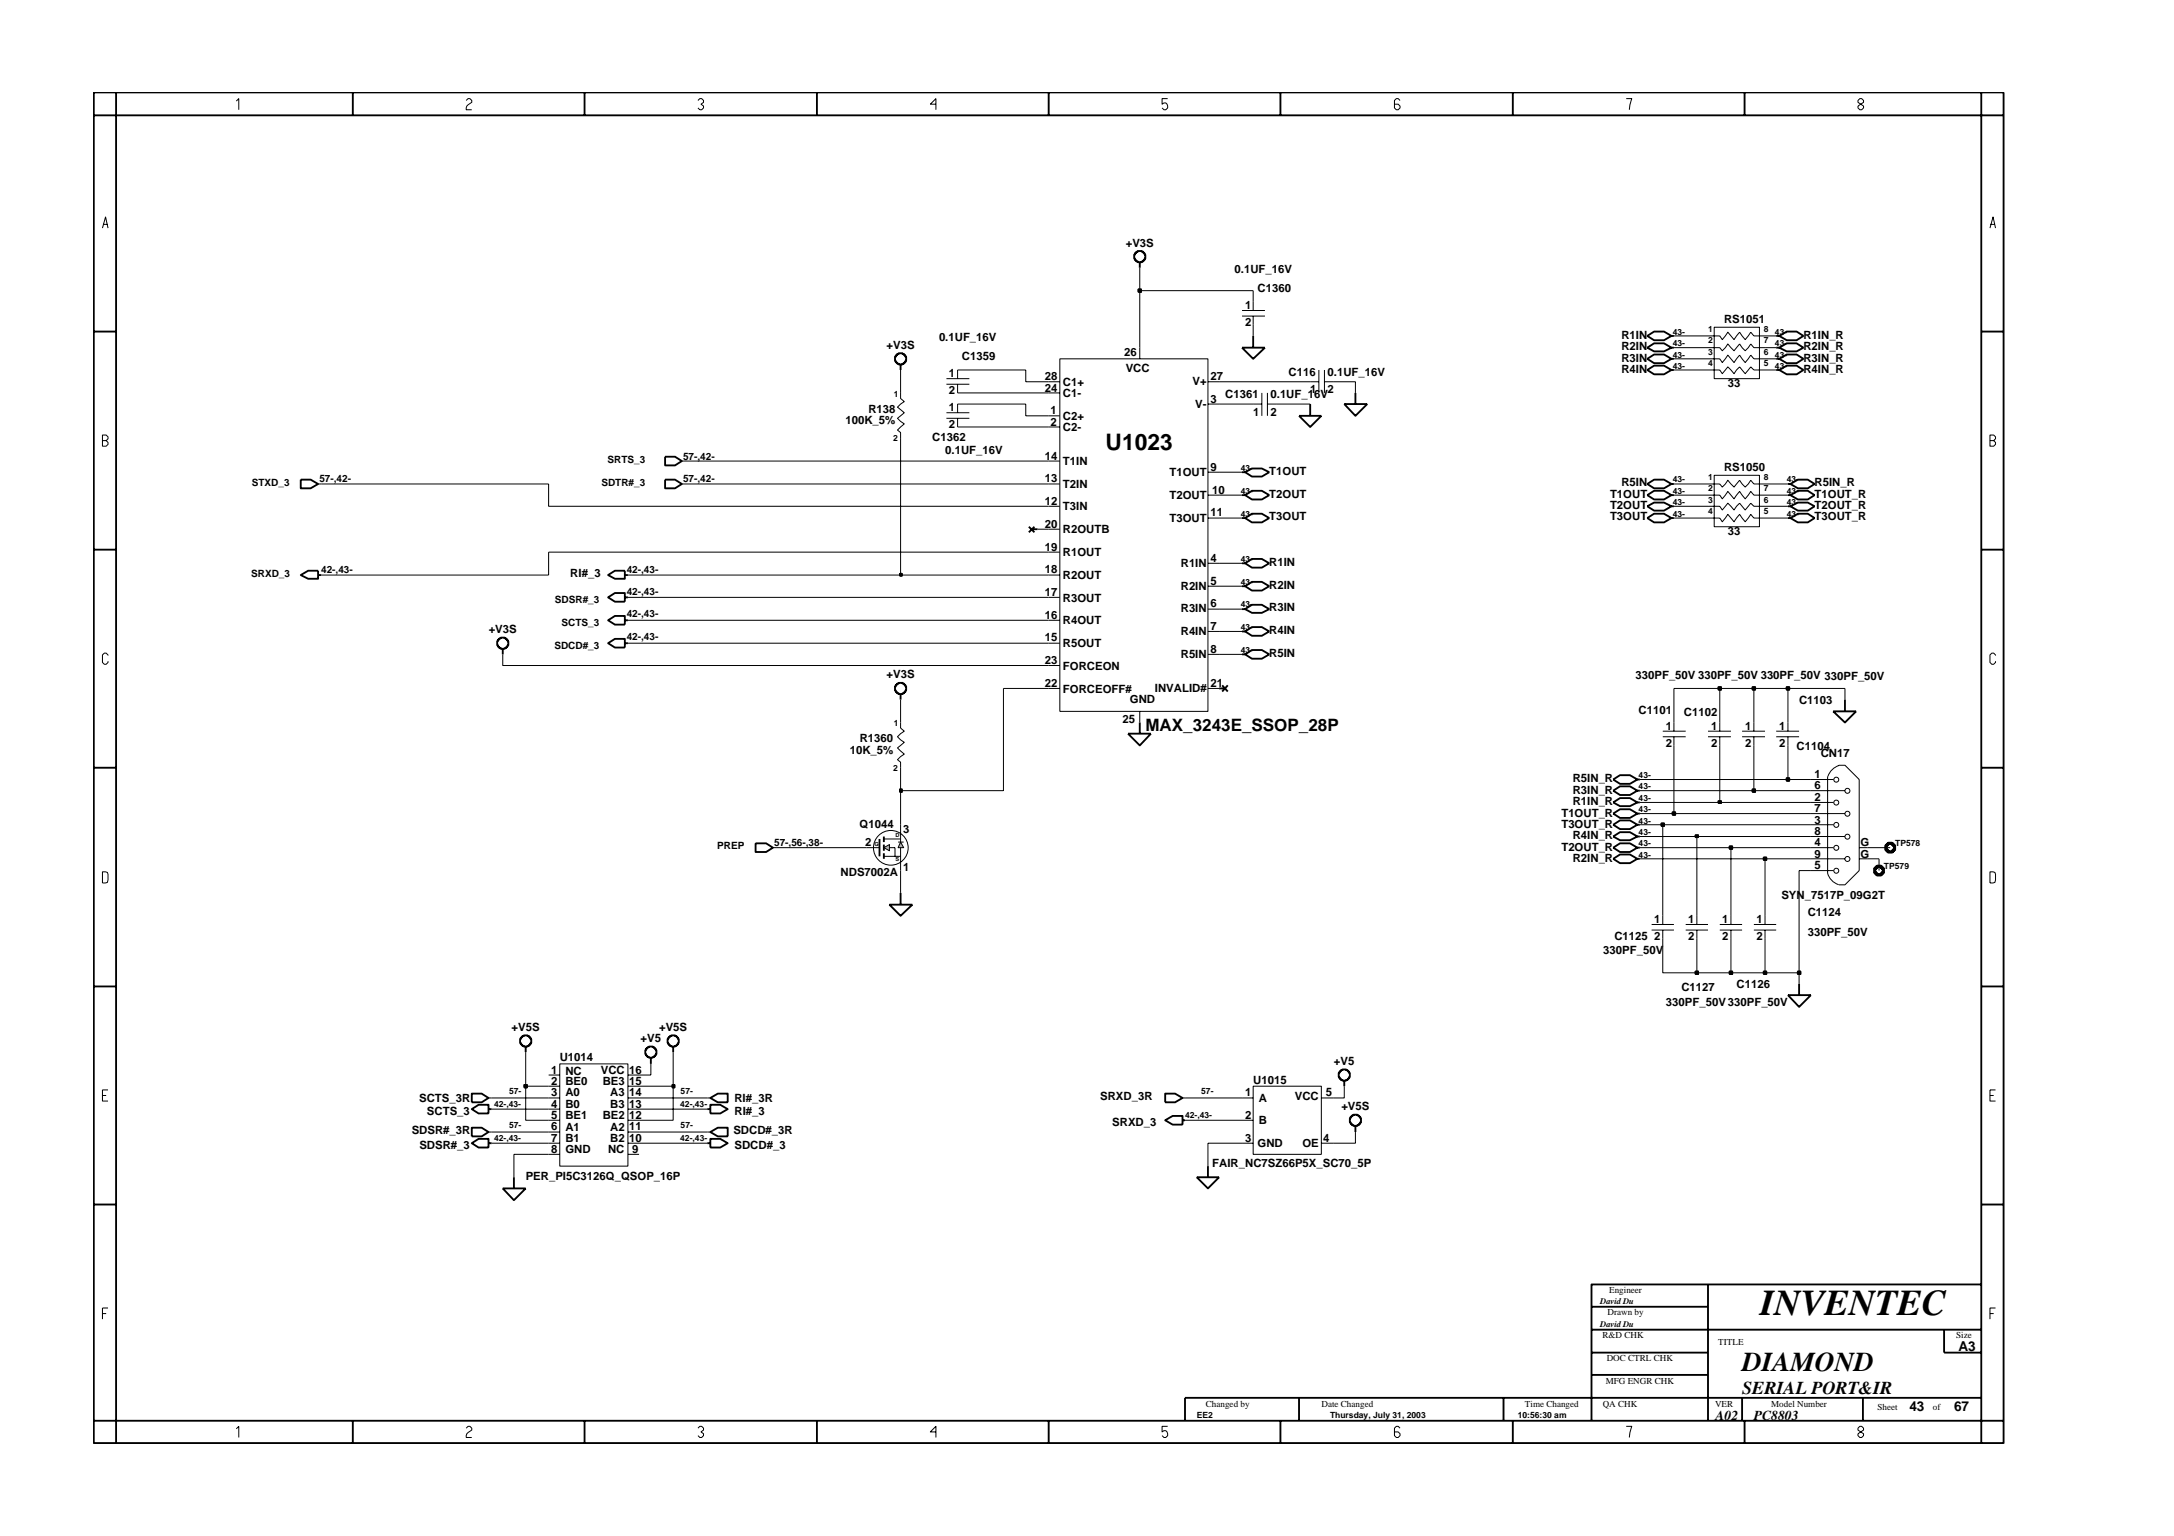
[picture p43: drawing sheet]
<svg xmlns="http://www.w3.org/2000/svg" width="297mm" height="210mm" viewBox="0 0 297 210" stroke-linecap="round" stroke-linejoin="round" font-family="sans-serif">
<defs><g id="words">
<text font-size="5" x="240.5" y="179.7">INVENTEC</text>
<text font-size="3.7" x="238" y="187.3">DIAMOND</text>
<text font-size="3.1" x="151.1" y="61.5">U1023</text>
<text font-size="2.5" x="238" y="190.4">SERIAL PORT&amp;IR</text>
<text font-size="2.3" x="156.5" y="99.8">MAX_3243E_SSOP_28P</text>
<g font-size="1.9">
<text x="267.6" y="184.6">A3</text>
<text x="234.4" y="194.1">A02</text>
<text x="239.6" y="194.1">PC8803</text>
<text x="260.9" y="192.9">43</text>
<text x="267" y="192.9">67</text>
</g>
<g font-size="1.6">
<text x="153.8" y="33.7">+V3S</text>
<text x="168.7" y="37.4">0.1UF_16V</text>
<text x="171.8" y="39.9">C1360</text>
<text x="121.1" y="47.7">+V3S</text>
<text x="128.3" y="46.7">0.1UF_16V</text>
<text x="170.1" y="42.3">1</text>
<text x="170.1" y="44.5">2</text>
<text x="221.5" y="47.8">R2IN</text>
<text x="221.5" y="46.3">R1IN</text>
<text x="235.6" y="44.2">RS1051</text>
<text x="246.4" y="46.3">R1IN_R</text>
<text x="246.4" y="47.8">R2IN_R</text>
<text x="129.7" y="51.6">1</text>
<text x="129.7" y="53.9">2</text>
<text x="131.4" y="49.2">C1359</text>
<text x="142.8" y="51.9">28</text>
<text x="142.8" y="53.5">24</text>
<text x="145.2" y="52.7">C1+</text>
<text x="153.6" y="48.6">26</text>
<text x="153.8" y="50.8">VCC</text>
<text x="162.9" y="52.6">V+</text>
<text x="165.4" y="51.9">27</text>
<text x="176.1" y="51.4">C116</text>
<text x="179" y="53.7">1</text>
<text x="181.4" y="51.4">0.1UF_16V</text>
<text x="181.4" y="53.7">2</text>
<text x="221.5" y="51">R4IN</text>
<text x="221.5" y="49.4">R3IN</text>
<text x="236.1" y="52.9">33</text>
<text x="246.4" y="49.4">R3IN_R</text>
<text x="246.4" y="51">R4IN_R</text>
<text x="115.5" y="57.9">100K_5%</text>
<text x="118.6" y="56.4">R138</text>
<text x="129.7" y="56.2">1</text>
<text x="129.7" y="58.5">2</text>
<text x="143.5" y="56.6">1</text>
<text x="143.5" y="58.2">2</text>
<text x="145.2" y="54.3">C1-</text>
<text x="145.2" y="57.4">C2+</text>
<text x="145.2" y="58.9">C2-</text>
<text x="163.3" y="55.7">V-</text>
<text x="165.4" y="55">3</text>
<text x="167.4" y="54.4">C1361</text>
<text x="171.2" y="56.8">1</text>
<text x="173.6" y="54.4">0.1UF_16V</text>
<text x="173.6" y="56.8">2</text>
<text x="127.4" y="60.3">C1362</text>
<text x="129.1" y="62.1">0.1UF_16V</text>
<text x="142.8" y="65.9">13</text>
<text x="142.8" y="62.8">14</text>
<text x="145.2" y="63.6">T1IN</text>
<text x="159.8" y="65">T1OUT</text>
<text x="165.4" y="64.4">9</text>
<text x="173.4" y="64.9">T1OUT</text>
<text x="235.6" y="64.3">RS1050</text>
<text x="142.8" y="69">12</text>
<text x="145.2" y="66.7">T2IN</text>
<text x="145.2" y="69.8">T3IN</text>
<text x="159.8" y="71.3">T3OUT</text>
<text x="159.8" y="68.1">T2OUT</text>
<text x="165.4" y="70.5">11</text>
<text x="165.6" y="67.5">10</text>
<text x="173.4" y="71.1">T3OUT</text>
<text x="173.4" y="68.1">T2OUT</text>
<text x="220" y="68.1">T1OUT</text>
<text x="220" y="71.1">T3OUT</text>
<text x="220" y="69.6">T2OUT</text>
<text x="221.5" y="66.5">R5IN</text>
<text x="247.9" y="66.5">R5IN_R</text>
<text x="247.9" y="69.6">T2OUT_R</text>
<text x="247.9" y="68.1">T1OUT_R</text>
<text x="247.9" y="71.1">T3OUT_R</text>
<text x="142.8" y="72.1">20</text>
<text x="142.8" y="75.3">19</text>
<text x="145.2" y="72.9">R2OUTB</text>
<text x="145.2" y="76">R1OUT</text>
<text x="161.3" y="77.5">R1IN</text>
<text x="165.4" y="76.8">4</text>
<text x="173.4" y="77.4">R1IN</text>
<text x="236.1" y="73.1">33</text>
<text x="77.9" y="78.9">RI#_3</text>
<text x="142.8" y="78.3">18</text>
<text x="142.8" y="81.5">17</text>
<text x="145.2" y="79.2">R2OUT</text>
<text x="145.2" y="82.2">R3OUT</text>
<text x="161.3" y="80.6">R2IN</text>
<text x="161.3" y="83.6">R3IN</text>
<text x="165.4" y="79.9">5</text>
<text x="165.4" y="83">6</text>
<text x="173.4" y="83.6">R3IN</text>
<text x="173.4" y="80.5">R2IN</text>
<text x="66.8" y="86.5">+V3S</text>
<text x="142.8" y="84.6">16</text>
<text x="142.8" y="87.6">15</text>
<text x="145.2" y="85.3">R4OUT</text>
<text x="145.2" y="88.5">R5OUT</text>
<text x="161.3" y="86.8">R4IN</text>
<text x="161.3" y="89.9">R5IN</text>
<text x="165.4" y="86.1">7</text>
<text x="165.4" y="89.3">8</text>
<text x="173.4" y="86.7">R4IN</text>
<text x="173.4" y="89.8">R5IN</text>
<text x="121.1" y="92.7">+V3S</text>
<text x="142.8" y="93.9">22</text>
<text x="142.8" y="90.8">23</text>
<text x="145.2" y="94.6">FORCEOFF#</text>
<text x="145.2" y="91.5">FORCEON</text>
<text x="157.8" y="94.6">INVALID#</text>
<text x="165.4" y="93.9">21</text>
<text x="223.5" y="92.7">330PF_50V 330PF_50V 330PF_50V 330PF_50V</text>
<text x="117.5" y="101.4">R1360</text>
<text x="153.4" y="98.7">25</text>
<text x="154.4" y="96">GND</text>
<text x="223.9" y="97.6">C1101</text>
<text x="227.6" y="99.8">1</text>
<text x="230.1" y="97.8">C1102</text>
<text x="233.8" y="99.8">1</text>
<text x="238.4" y="99.8">1</text>
<text x="243.1" y="99.8">1</text>
<text x="245.8" y="96.2">C1103</text>
<text x="116.1" y="103.1">10K_5%</text>
<text x="214.9" y="106.9">R5IN_R</text>
<text x="227.6" y="102">2</text>
<text x="233.8" y="102">2</text>
<text x="238.4" y="102">2</text>
<text x="243.1" y="102">2</text>
<text x="245.5" y="102.5">C1104</text>
<text x="247.9" y="107.9">6</text>
<text x="247.9" y="106.4">1</text>
<text x="248.8" y="103.4">CN17</text>
<text x="117.5" y="113.1">Q1044</text>
<text x="123.4" y="113.8">3</text>
<text x="213.3" y="113.1">T3OUT_R</text>
<text x="213.3" y="111.6">T1OUT_R</text>
<text x="214.9" y="108.5">R3IN_R</text>
<text x="214.9" y="110">R1IN_R</text>
<text x="247.9" y="109.4">2</text>
<text x="247.9" y="112.5">3</text>
<text x="247.9" y="111">7</text>
<text x="114.9" y="119.6">NDS7002A</text>
<text x="118.2" y="115.7">2</text>
<text x="123.4" y="119.1">1</text>
<text x="213.3" y="116.2">T2OUT_R</text>
<text x="214.9" y="114.6">R4IN_R</text>
<text x="214.9" y="117.8">R2IN_R</text>
<text x="247.9" y="115.7">4</text>
<text x="247.9" y="118.7">5</text>
<text x="247.9" y="114.1">8</text>
<text x="247.9" y="117.2">9</text>
<text x="254.2" y="117.2">G</text>
<text x="254.2" y="115.7">G</text>
<text x="243.4" y="122.9">SYN_7517P_09G2T</text>
<text x="247" y="125.2">C1124</text>
<text x="219.1" y="130.4">330PF_50V</text>
<text x="220.6" y="128.5">C1125</text>
<text x="226" y="126.2">1</text>
<text x="226" y="128.5">2</text>
<text x="230.7" y="126.2">1</text>
<text x="230.7" y="128.5">2</text>
<text x="235.3" y="126.2">1</text>
<text x="235.3" y="128.5">2</text>
<text x="240" y="126.2">1</text>
<text x="240" y="128.5">2</text>
<text x="247" y="127.9">330PF_50V</text>
<text x="227.6" y="137.4">330PF_50V330PF_50V</text>
<text x="229.7" y="135.5">C1127</text>
<text x="237.3" y="135.1">C1126</text>
<text x="69.9" y="140.9">+V5S</text>
<text x="87.5" y="142.4">+V5</text>
<text x="90.1" y="140.9">+V5S</text>
<text x="75.3" y="148.3">2</text>
<text x="75.3" y="146.7">1</text>
<text x="75.3" y="149.8">3</text>
<text x="76.5" y="145">U1014</text>
<text x="77.2" y="148.2">BE0</text>
<text x="77.2" y="146.9">NC</text>
<text x="77.2" y="149.8">A0</text>
<text x="82.1" y="146.7">VCC</text>
<text x="82.4" y="148.2">BE3</text>
<text x="83.4" y="149.8">A3</text>
<text x="86" y="146.7">16</text>
<text x="86" y="149.8">14</text>
<text x="86" y="148.3">15</text>
<text x="170.1" y="149.8">1</text>
<text x="171.2" y="148.1">U1015</text>
<text x="181.1" y="149.8">5</text>
<text x="182.3" y="145.5">+V5</text>
<text x="56.2" y="155">SDSR#_3R</text>
<text x="57.3" y="150.6">SCTS_3R</text>
<text x="58.3" y="152.3">SCTS_3</text>
<text x="75.3" y="151.4">4</text>
<text x="75.3" y="152.9">5</text>
<text x="75.3" y="154.4">6</text>
<text x="77.2" y="151.4">B0</text>
<text x="77.2" y="152.9">BE1</text>
<text x="77.2" y="154.5">A1</text>
<text x="82.4" y="152.9">BE2</text>
<text x="83.4" y="151.4">B3</text>
<text x="83.4" y="154.5">A2</text>
<text x="86" y="151.4">13</text>
<text x="86" y="152.9">12</text>
<text x="86" y="154.4">11</text>
<text x="100.2" y="155">SDCD#_3R</text>
<text x="100.3" y="150.6">RI#_3R</text>
<text x="100.4" y="152.3">RI#_3</text>
<text x="150.3" y="150.4">SRXD_3R</text>
<text x="152" y="153.9">SRXD_3</text>
<text x="170.1" y="152.9">2</text>
<text x="172" y="150.6">A</text>
<text x="172" y="153.7">B</text>
<text x="176.9" y="150.4">VCC</text>
<text x="183.3" y="151.7">+V5S</text>
<text x="57.3" y="157">SDSR#_3</text>
<text x="71.8" y="161.3">PER_PI5C3126Q_QSOP_16P</text>
<text x="75.3" y="156.1">7</text>
<text x="75.3" y="157.6">8</text>
<text x="77.2" y="156">B1</text>
<text x="77.2" y="157.6">GND</text>
<text x="83.1" y="157.6">NC 9</text>
<text x="83.4" y="156">B2</text>
<text x="86" y="156.1">10</text>
<text x="100.4" y="157">SDCD#_3</text>
<text x="165.6" y="159.5">FAIR_NC7SZ66P5X_SC70_5P</text>
<text x="170.1" y="156.1">3</text>
<text x="171.8" y="156.8">GND</text>
<text x="178" y="156.8">OE</text>
<text x="180.8" y="156.1">4</text>
</g>
<g font-size="1.4">
<text x="43.6" y="65.9">57-,42-</text>
<text x="83" y="63.2">SRTS_3</text>
<text x="93.3" y="65.9">57-,42-</text>
<text x="93.3" y="62.8">57-,42-</text>
<text x="34.4" y="66.4">STXD_3</text>
<text x="82.2" y="66.4">SDTR#_3</text>
<text x="34.3" y="78.8">SRXD_3</text>
<text x="43.9" y="78.3">42-,43-</text>
<text x="75.8" y="82.4">SDSR#_3</text>
<text x="85.6" y="78.3">42-,43-</text>
<text x="85.6" y="81.3">42-,43-</text>
<text x="75.7" y="88.7">SDCD#_3</text>
<text x="76.7" y="85.5">SCTS_3</text>
<text x="85.6" y="87.5">42-,43-</text>
<text x="85.6" y="84.3">42-,43-</text>
<text x="98" y="116.1">PREP</text>
<text x="105.8" y="115.7">57-,56-,38-</text>
</g>
<g font-size="1.2">
<text x="228.5" y="45.7">43-</text>
<text x="228.5" y="47.3">43-</text>
<text x="233.4" y="46.9">2</text>
<text x="233.4" y="45.4">1</text>
<text x="241" y="45.4">8</text>
<text x="241" y="46.9">7</text>
<text x="242.5" y="45.7">43-</text>
<text x="242.5" y="47.3">43-</text>
<text x="228.5" y="48.9">43-</text>
<text x="228.5" y="50.4">43-</text>
<text x="233.4" y="50.1">4</text>
<text x="233.4" y="48.5">3</text>
<text x="241" y="48.5">6</text>
<text x="241" y="50.1">5</text>
<text x="242.5" y="48.9">43-</text>
<text x="242.5" y="50.4">43-</text>
<text x="122.1" y="54.2">1</text>
<text x="122" y="60.3">2</text>
<text x="169.5" y="64.4">43-</text>
<text x="228.5" y="65.9">43-</text>
<text x="233.4" y="65.6">1</text>
<text x="241" y="65.6">8</text>
<text x="244.1" y="65.9">43-</text>
<text x="169.5" y="67.5">43-</text>
<text x="169.5" y="70.6">43-</text>
<text x="228.5" y="70.6">43-</text>
<text x="228.5" y="69">43-</text>
<text x="228.5" y="67.5">43-</text>
<text x="233.4" y="70.3">4</text>
<text x="233.4" y="68.7">3</text>
<text x="233.4" y="67.2">2</text>
<text x="241" y="67.2">7</text>
<text x="241" y="68.7">6</text>
<text x="241" y="70.3">5</text>
<text x="244.1" y="67.5">43-</text>
<text x="244.1" y="69">43-</text>
<text x="244.1" y="70.6">43-</text>
<text x="169.5" y="76.8">43-</text>
<text x="169.5" y="79.9">43-</text>
<text x="169.5" y="83">43-</text>
<text x="169.5" y="89.3">43-</text>
<text x="169.5" y="86.1">43-</text>
<text x="122.1" y="99.2">1</text>
<text x="122" y="105.3">2</text>
<text x="223.9" y="106.4">43-</text>
<text x="223.9" y="107.9">43-</text>
<text x="223.9" y="109.4">43-</text>
<text x="223.9" y="111">43-</text>
<text x="223.9" y="112.5">43-</text>
<text x="223.9" y="117.2">43-</text>
<text x="223.9" y="114.1">43-</text>
<text x="223.9" y="115.7">43-</text>
<text x="257.4" y="118.7">TP579</text>
<text x="258.9" y="115.7">TP578</text>
<text x="69.5" y="149.5">57-</text>
<text x="93" y="149.5">57-</text>
<text x="164.1" y="149.5">57-</text>
<text x="67.5" y="151.2">42-,43-</text>
<text x="67.5" y="155.9">42-,43-</text>
<text x="69.5" y="154.2">57-</text>
<text x="92.9" y="151.2">42-,43-</text>
<text x="92.9" y="155.9">42-,43-</text>
<text x="93" y="154.2">57-</text>
<text x="161.9" y="152.8">42-,43-</text>
<text x="218.6" y="178.2">David Du</text>
<text x="219.6" y="179.8">Drawn by</text>
<text x="219.9" y="176.7">Engineer</text>
<text x="218.6" y="181.3">David Du</text>
<text x="219" y="182.9">R&amp;D CHK</text>
<text x="234.8" y="183.8">TITLE</text>
<text x="267.3" y="182.9">Size</text>
<text x="219.4" y="189.2">MFG ENGR CHK</text>
<text x="219.5" y="186">DOC CTRL CHK</text>
<text x="163.5" y="193.7">EE2</text>
<text x="164.8" y="192.2">Changed by</text>
<text x="180.6" y="192.2">Date Changed</text>
<text x="181.7" y="193.7">Thursday, July 31, 2003</text>
<text x="207.4" y="193.7">10:56:30 am</text>
<text x="208.4" y="192.2">Time Changed</text>
<text x="219" y="192.2">QA CHK</text>
<text x="234.3" y="192.2">VER</text>
<text x="242" y="192.2">Model Number</text>
<text x="256.5" y="192.7">Sheet</text>
<text x="264.1" y="192.7">of</text>
</g>
<g font-size=".8">
<text x="119.5" y="115.6">G</text>
<text x="122.4" y="114.4">D</text>
<text x="122.4" y="117.6">S</text>
</g>
</g></defs>
<g fill="none" stroke="#000" stroke-width=".25">
<path d="M225.1 49l.9-.6h1.4l1 .6-1 .6h-1.4zM225.1 45.9l.9-.6h1.4l1 .6-1 .6h-1.4zM225.1 50.6l.9-.6h1.4l1 .6-1 .6h-1.4zM225.1 47.5l.9-.6h1.4l1 .6-1 .5h-1.4zM228.4 45.9h.3M228.4 47.5h.3M228.4 49h.3M228.4 50.6h.3M242.7 45.9h.4M242.7 47.5h.4M242.7 49h.4M242.7 50.6h.4"/>
<path d="M243.1 45.9l1-.6h1.4l.9 .6-.9 .6h-1.4zM243.1 47.5l1-.6h1.4l.9 .6-.9 .5h-1.4zM243.1 49l1-.6h1.4l.9 .6-.9 .6h-1.4zM243.1 50.6l1-.6h1.4l.9 .6-.9 .6h-1.4zM41.1 78.6l1-.6h1.4v1.1h-1.4zM43.5 78.6h.4M83.1 78.6l.9-.6h1.4v1.1h-1.4zM85.4 78.6h.4M140.6 72l.7 .7M140.9 72.3h.9M141.3 72l-.7 .7M169.7 67.7h.4"/>
<path d="M169.7 70.8h.4M169.7 77h.4M169.7 64.5h.4M170.1 77l1-.6h1.3l1 .6-1 .6h-1.3zM170.1 64.5l1-.5h1.3l1 .5-1 .6h-1.3zM170.1 70.8l1-.6h1.3l1 .6-1 .6h-1.3zM170.1 67.7l1-.6h1.3l1 .6-1 .6h-1.3zM225.1 66.1l.9-.6h1.4l1 .6-1 .6h-1.4zM225.1 67.7l.9-.6h1.4l1 .6-1 .6h-1.4zM228.4 66.1h.3M228.4 67.7h.3M244.3 66.1h.3"/>
<path d="M244.3 67.7h.3M244.3 69.2h.3M244.3 70.8h.3M244.6 66.1l1-.6h1.4l.9 .6-.9 .6h-1.4zM244.6 67.7l1-.6h1.4l.9 .6-.9 .6h-1.4zM244.6 69.2l1-.5h1.4l.9 .5-.9 .6h-1.4zM244.6 70.8l1-.6h1.4l.9 .6-.9 .6h-1.4zM166.6 94.1h.7M167 93.7l.8 .8M167.8 93.7l-.8 .8M169.7 89.4h.4M169.7 83.2h.4"/>
<path d="M169.7 86.3h.4M169.7 80.1h.4M170.1 89.4l1-.6h1.3l1 .6-1 .6h-1.3zM170.1 83.2l1-.6h1.3l1 .6-1 .5h-1.3zM170.1 86.3l1-.6h1.3l1 .6-1 .6h-1.3zM170.1 80.1l1-.6h1.3l1 .6-1 .6h-1.3zM103.2 115.2h1.5l.9 .6-.9 .6h-1.5zM120.2 114.7v2.3M220.4 109.7l.9-.6h1.4l1 .6-1 .5h-1.4zM220.4 111.2l.9-.6h1.4l1 .6-1 .6h-1.4zM220.4 112.7l.9-.6h1.4l1 .6-1 .6h-1.4zM220.4 114.3l.9-.6h1.4l1 .6-1 .5h-1.4z"/>
<path d="M220.4 115.8l.9-.6h1.4l1 .6-1 .6h-1.4zM220.4 117.4l.9-.6h1.4l1 .6-1 .6h-1.4zM223.7 109.7h.4M223.7 111.2h.4M223.7 112.7h.4M223.7 114.3h.4M223.7 115.8h.4M223.7 117.4h.4M165 159.4v1.5M163.5 160.9h3.1l-1.6 1.5z"/>
</g>
<path d="M256.1 118.7l.1-.1a.67 .67 0 0 1 .8-.2l.3 .3v.5l-.3 .4h-.5l-.3-.3-.1-.1z" fill="none" stroke="#000" stroke-width=".42"/>
<path d="M123 53.7v.8l.6 .4-1 .7 1 .8-1 .8 1 .7-1 .9 .4 .3v.8M123 98.7v.8l.6 .4-1 .8 1 .7-1 .8 1 .9-1 .7 .4 .4v.7M105.6 115.8h.4M118.4 115.8h1.8M230.3 126.3h3.1M230.3 127.1h3.1M231.8 125.2v1.1M231.8 127.1v1.2" fill="none" stroke="#000" stroke-width=".14"/>
<path d="M123 115.1l.5 .7h-.8z" fill-rule="evenodd" fill="#b3b3b3" stroke="#000" stroke-width=".14"/>
<path d="M122.7 115.1h.8" fill="none" stroke="#000" stroke-width=".14"/>
<path d="M120.8 115.8l.7-.4v.9z" fill-rule="evenodd" fill="#b3b3b3" stroke="#000" stroke-width=".14"/>
<g fill="none" stroke="#000" stroke-width=".25">
<path d="M155.1 34.6l.2-.1a.72 .72 0 0 1 .9 0l.3 .3v.5l-.5 .5h-.5l-.4-.3v-.2h-.1zM155.7 35.8v.8M122.4 48.6l.2-.2a.72 .72 0 0 1 1 0l.2 .4v.5l-.5 .5h-.5l-.4-.3v-.2h-.1zM123 49.8v.8M169.7 47.5h3.1l-1.6 1.5zM171.2 45.9v1.6M177.5 56.8h3l-1.5 1.5zM179 55.2v1.6M183.7 55.2h3.1l-1.6 1.6zM185.2 53.7v1.5M41.1 65.5h1.3l1.1 .6-1.1 .6h-1.3zM90.9 65.5h1.3l1 .6-1 .6h-1.3z"/>
<path d="M90.9 62.4h1.3l1 .6-1 .6h-1.3zM225.1 69.2l.9-.5h1.4l1 .5-1 .6h-1.4zM225.1 70.8l.9-.6h1.4l1 .6-1 .6h-1.4zM228.4 69.2h.3M228.4 70.8h.3M68 87.5l.3-.2a.72 .72 0 0 1 .9 0l.3 .3v.6l-.6 .5h-.5l-.4-.4v-.1h-.1zM68.7 88.7v.7M83.1 87.9l.9-.6h1.4v1.2h-1.4zM83.1 84.8l.9-.6h1.4v1.2h-1.4zM83.1 81.6l.9-.6h1.4v1.2h-1.4zM85.4 87.9h.4M85.4 84.8h.4"/>
<path d="M85.4 81.6h.4M122.5 93.6l.1-.1a.72 .72 0 0 1 1 0l.2 .3v.5l-.5 .5h-.5l-.4-.3-.1-.7h.1zM123 94.8v.8M155.7 98.7v1.6M250.5 97.2h3.1l-1.5 1.5zM252.1 95.6v1.6M120.8 114.3v.8M120.8 115.4v.9M120.8 116.6v.8M154.1 100.3h3.2l-1.6 1.6zM220.4 106.5l.9-.6h1.4l1 .6-1 .6h-1.4zM220.4 108l.9-.5h1.4l1 .5-1 .6h-1.4z"/>
<path d="M223.7 106.5h.4M223.7 108h.4M121.5 123.6h3.2l-1.7 1.6zM123 122v1.6M244.3 136h3.1l-1.6 1.6zM245.8 134.5v1.5M64.5 151.6l.9-.6h1.3v1.2h-1.3zM64.5 156.2l.9-.6h1.3v1.2h-1.3zM64.5 149.5h1.3l.9 .5-.9 .6h-1.3zM64.5 154.1h1.3l.9 .6-.9 .6h-1.3zM66.7 151.6h.5M66.7 156.2h.5"/>
<path d="M71.3 141.7h.1a.72 .72 0 0 1 .9 0l.3 .3v.5l-.5 .5h-.5l-.5-.3v-.7zM71.8 143v.8M88.3 143.4l.2-.2a.72 .72 0 0 1 .9 0l.3 .3v.5l-.5 .5h-.5l-.4-.3v-.2h-.1zM88.9 144.5v.9M91.3 141.8l.3-.1a.72 .72 0 0 1 .9 0l.2 .3v.5l-.5 .5h-.5l-.4-.3v-.2h-.1zM92 143v.8M96.6 151.6h.5M96.6 156.2h.5M97.1 151h1.3l1 .6-1 .6h-1.3zM97.1 155.6h1.3l1 .6-1 .6h-1.3zM97.1 154.7l1-.6h1.3v1.2h-1.3zM97.1 150l1-.5h1.3v1.1h-1.3z"/>
<path d="M159.2 153.1l1-.6h1.4v1.2h-1.4zM159.2 149.5h1.4l1 .5-1 .6h-1.4zM161.6 153.1h.3M183.1 146.4l.1-.1a.72 .72 0 0 1 1 0l.2 .4v.5l-.5 .5h-.5l-.4-.4-.1-.6h.1zM183.7 147.7v.7M184.7 152.5h.1a.72 .72 0 0 1 .9 0l.3 .3v.5l-.6 .6h-.5l-.4-.4-.1-.7zM185.2 153.9v.8M68.7 162.4h3.1l-1.6 1.6zM70.2 160.9v1.5"/>
</g>
<g fill="none" stroke="#000" stroke-width=".14">
<path d="M129.3 51.7h3.1M129.3 52.5h3.1M129.3 56.4h3.1M129.3 57.2h3.1M130.8 50.6v1.1M130.8 52.5v1.2M130.8 55.2v1.2M130.8 57.2v1.1M143.3 52.2h1.5M143.3 53.7h1.5M143.3 58.3h1.5M143.3 56.8h1.5"/>
<path d="M144.8 49h20.2v48.2h-20.2zM155.7 47.5v1.5M165 52.2h1.6M165 55.2h1.6M169.7 42.4h3.1M169.7 43.2h3.1M171.2 55.2h1.2M171.2 41.2v1.2M171.2 43.2v1.2M172.4 53.7v3.1M173.2 55.2h1.2M173.2 53.7v3.1"/>
<path d="M179 52.2h1.2M180.2 50.6v3.1M181 52.2h1.1M181 50.6v3.1M233.4 50.6h1.6l.3 .5 .8-1 .8 1 .8-1 .7 1 .8-1 .4 .5h1.6M233.4 49h1.6l.3 .5 .8-1 .8 1 .8-1 .7 1 .8-1 .4 .5h1.6M233.4 47.5h1.6l.3 .4 .8-.9 .8 .9 .8-.9 .7 .9 .8-.9 .4 .5h1.6M233.4 45.9h1.6l.3 .5 .8-1 .8 1 .8-1 .7 1 .8-1 .4 .5h1.6M234.2 44.7h6.2v7h-6.2zM43.5 66.1h.4M93.2 63h.4M93.2 66.1h.4"/>
<path d="M143.3 78.6h1.5M143.3 63h1.5M143.3 69.2h1.5M143.3 72.3h1.5M143.3 75.5h1.5M143.3 66.1h1.5M165 64.5h1.6M165 67.7h1.6M165 70.8h1.6M165 77h1.6M233.4 70.8h1.6l.3 .5 .8-1 .8 1 .8-1 .7 1 .8-1 .4 .5h1.6M233.4 69.2h1.6l.3 .5 .8-.9 .8 .9 .8-.9 .7 .9 .8-.9 .4 .4h1.6"/>
<path d="M233.4 67.7h1.6l.3 .5 .8-1 .8 1 .8-1 .7 1 .8-1 .4 .5h1.6M233.4 66.1h1.6l.3 .5 .8-1 .8 1 .8-1 .7 1 .8-1 .4 .5h1.6M234.2 65h6.2v7h-6.2zM143.3 84.8h1.5M143.3 90.9h1.5M143.3 94.1h1.5M143.3 81.6h1.5M143.3 87.9h1.5M155.7 97.2v1.5M165 94.1h1.6M165 80.1h1.6M165 83.2h1.6"/>
<path d="M165 86.3h1.6M165 89.4h1.6M227.2 99.9h3.1M228.7 98.7v1.2M233.4 99.9h3.1M235 98.7v1.2M238 99.9h3.2M239.6 98.7v1.2M242.7 99.9h3.1M244.3 98.7v1.2M120.8 117h2.2M120.8 114.7h2.2"/>
<path d="M121.5 115.8h.8v1.2M123 112.7v2.4M123 115.8v3.2M227.2 100.7h3.1M228.7 100.7v1.2M233.4 100.7h3.1M235 100.7v1.2M238 100.7h3.2M239.6 100.7v1.2M242.7 100.7h3.1M244.3 100.7v1.2M247.4 115.8h3.1"/>
<path d="M247.4 117.4h4.7M247.4 108h4.7M247.4 109.7h3.1M247.4 111.2h4.7M247.4 112.7h3.1M247.4 114.3h4.7M247.4 119h3.1M247.4 106.5h3.1M249.7 106.1v13.2a2.29 2.29 0 0 0 1.5 1.6M251.2 104.6h.9l1.9 1.9v12.5l-1.9 1.9h-.9M251.3 104.6a2.37 2.37 0 0 0-1.5 1.5M254 115.8h1.1"/>
<path d="M254 117.4h1.1M225.7 126.3h3M225.7 127.1h3M227.2 125.2v1.1M227.2 127.1v1.2M235 126.3h3M235 127.1h3M236.5 125.2v1.1M236.5 127.1v1.2M239.6 126.3h3.1M239.6 127.1h3.1M241.2 125.2v1.1"/>
<path d="M241.2 127.1v1.2M66.7 150h9.8M66.7 154.7h9.8M67.2 151.6h9.3M67.2 156.2h9.3M71.8 148.4v4.7h4.7M75 146.9h1.5M75 148.4h1.5M76.5 145.4h9.3v14h-9.3zM76.5 157.7h-6.3v3.2M85.8 146.9h1.5M85.8 148.4h1.5"/>
<path d="M85.8 150h11.3M85.8 151.6h10.8M85.8 154.7h11.3M85.8 156.2h10.8M85.8 157.7h1.5M92 148.4v4.7h-6.2M161.6 150h9.6M161.9 153.1h9.3M171.2 156.2h-6.2v3.2M171.2 148.4h9.3v9.3h-9.3zM183.7 148.4v1.6h-3.2M185.2 154.7v1.5h-4.7"/>
<circle cx="121.7" cy="115.9" r="2.37"/>
<circle cx="250.9" cy="115.9" r=".34"/>
<circle cx="250.9" cy="106.5" r=".34"/>
<circle cx="250.9" cy="109.7" r=".34"/>
<circle cx="250.9" cy="112.7" r=".34"/>
<circle cx="250.9" cy="119" r=".34"/>
<circle cx="252.4" cy="111.2" r=".34"/>
<circle cx="252.4" cy="117.4" r=".34"/>
<circle cx="252.4" cy="108.1" r=".34"/>
<circle cx="252.4" cy="114.3" r=".34"/>
</g>
<path d="M257.8 115.5a.67 .67 0 0 1 .7-.3l.4 .4v.5l-.4 .3h-.5l-.3-.3v-.5z" fill="none" stroke="#000" stroke-width=".42"/>
<path d="M71.7 148.3h.3v.3h-.3z" fill-rule="evenodd" fill="#c2c2c2" stroke="#000" stroke-width=".25"/>
<path d="M71.7 148.3h.3v.3h-.3z" fill="none" stroke="#000" stroke-width=".25"/>
<path d="M71.8 143.8v4.6h3.2M87.3 148.4h4.7" fill="none" stroke="#000" stroke-width=".14"/>
<path d="M91.9 148.3h.2v.3h-.2z" fill-rule="evenodd" fill="#c2c2c2" stroke="#000" stroke-width=".25"/>
<path d="M91.9 148.3h.2v.3h-.2z" fill="none" stroke="#000" stroke-width=".25"/>
<path d="M227.2 128.3v4.6h4.6M245.8 132.9v1.6M88.9 145.4v1.5h-1.6M92 143.8v4.6" fill="none" stroke="#000" stroke-width=".14"/>
<path d="M231.7 132.8h.3v.3h-.3z" fill-rule="evenodd" fill="#c2c2c2" stroke="#000" stroke-width=".25"/>
<path d="M231.7 132.8h.3v.3h-.3z" fill="none" stroke="#000" stroke-width=".25"/>
<path d="M231.8 128.3v4.6h4.7" fill="none" stroke="#000" stroke-width=".14"/>
<path d="M236.3 132.8h.4v.3h-.4z" fill-rule="evenodd" fill="#c2c2c2" stroke="#000" stroke-width=".25"/>
<path d="M236.3 132.8h.4v.3h-.4z" fill="none" stroke="#000" stroke-width=".25"/>
<path d="M236.5 128.3v4.6h4.7" fill="none" stroke="#000" stroke-width=".14"/>
<path d="M241 132.8h.3v.3h-.3z" fill-rule="evenodd" fill="#c2c2c2" stroke="#000" stroke-width=".25"/>
<path d="M241 132.8h.3v.3h-.3z" fill="none" stroke="#000" stroke-width=".25"/>
<path d="M241.2 128.3v4.6h4.6" fill="none" stroke="#000" stroke-width=".14"/>
<path d="M245.6 132.8h.4v.3h-.4z" fill-rule="evenodd" fill="#c2c2c2" stroke="#000" stroke-width=".25"/>
<path d="M245.6 132.8h.4v.3h-.4z" fill="none" stroke="#000" stroke-width=".25"/>
<path d="M123 119v3M224.1 117.4h17.1v7.8M227.2 112.7v12.5M231.8 114.3v10.9M236.5 115.8v9.4M247.4 119h-1.6v13.9M256.7 117.4v1.6" fill="none" stroke="#000" stroke-width=".14"/>
<path d="M241 117.2h.3v.3h-.3z" fill-rule="evenodd" fill="#c2c2c2" stroke="#000" stroke-width=".25"/>
<path d="M241 117.2h.3v.3h-.3z" fill="none" stroke="#000" stroke-width=".25"/>
<path d="M106 115.8h12.4M224.1 115.8h12.4M241.2 117.4h6.2M255.1 117.4h1.6" fill="none" stroke="#000" stroke-width=".14"/>
<path d="M236.3 115.7h.4v.3h-.4z" fill-rule="evenodd" fill="#c2c2c2" stroke="#000" stroke-width=".25"/>
<path d="M236.3 115.7h.4v.3h-.4z" fill="none" stroke="#000" stroke-width=".25"/>
<path d="M224.1 114.3h7.7M236.5 115.8h10.9M255.1 115.8h3.2" fill="none" stroke="#000" stroke-width=".14"/>
<path d="M231.7 114.1h.3v.3h-.3z" fill-rule="evenodd" fill="#c2c2c2" stroke="#000" stroke-width=".25"/>
<path d="M231.7 114.1h.3v.3h-.3z" fill="none" stroke="#000" stroke-width=".25"/>
<path d="M123 108v4.7M224.1 112.7h3.1M231.8 114.3h15.6" fill="none" stroke="#000" stroke-width=".14"/>
<path d="M227 112.5h.4v.4h-.4z" fill-rule="evenodd" fill="#c2c2c2" stroke="#000" stroke-width=".25"/>
<path d="M227 112.5h.4v.4h-.4z" fill="none" stroke="#000" stroke-width=".25"/>
<path d="M224.1 111.2h4.6M227.2 112.7h20.2" fill="none" stroke="#000" stroke-width=".14"/>
<path d="M228.5 111h.4v.4h-.4z" fill-rule="evenodd" fill="#c2c2c2" stroke="#000" stroke-width=".25"/>
<path d="M228.5 111h.4v.4h-.4z" fill="none" stroke="#000" stroke-width=".25"/>
<path d="M224.1 109.7h10.9M228.7 101.9v9.3h18.7" fill="none" stroke="#000" stroke-width=".14"/>
<path d="M234.8 109.5h.3v.2h-.3z" fill-rule="evenodd" fill="#c2c2c2" stroke="#000" stroke-width=".25"/>
<path d="M234.8 109.5h.3v.2h-.3z" fill="none" stroke="#000" stroke-width=".25"/>
<path d="M235 101.9v7.8h12.4" fill="none" stroke="#000" stroke-width=".14"/>
<path d="M123 107.9h.2v.3h-.2z" fill-rule="evenodd" fill="#c2c2c2" stroke="#000" stroke-width=".25"/>
<path d="M123 107.9h.2v.3h-.2z" fill="none" stroke="#000" stroke-width=".25"/>
<path d="M137.1 94.1v13.9h-14.1v-3.1M224.1 108h15.5" fill="none" stroke="#000" stroke-width=".14"/>
<path d="M239.5 107.9h.3v.3h-.3z" fill-rule="evenodd" fill="#c2c2c2" stroke="#000" stroke-width=".25"/>
<path d="M239.5 107.9h.3v.3h-.3z" fill="none" stroke="#000" stroke-width=".25"/>
<path d="M224.1 106.5h20.2M239.6 101.9v6.1h7.8" fill="none" stroke="#000" stroke-width=".14"/>
<path d="M244.1 106.4h.4v.3h-.4z" fill-rule="evenodd" fill="#c2c2c2" stroke="#000" stroke-width=".25"/>
<path d="M244.1 106.4h.4v.3h-.4z" fill="none" stroke="#000" stroke-width=".25"/>
<path d="M123 95.6v3.1M137.1 94.1h6.2M228.7 98.7v-4.6h6.3v4.6M239.6 94.1v4.6M244.3 94.1v4.6M252.1 94.1v1.5M244.3 101.9v4.6h3.1" fill="none" stroke="#000" stroke-width=".14"/>
<path d="M234.8 93.9h.3v.3h-.3z" fill-rule="evenodd" fill="#c2c2c2" stroke="#000" stroke-width=".25"/>
<path d="M234.8 93.9h.3v.3h-.3z" fill="none" stroke="#000" stroke-width=".25"/>
<path d="M235 94.1h4.6" fill="none" stroke="#000" stroke-width=".14"/>
<path d="M239.5 93.9h.3v.3h-.3z" fill-rule="evenodd" fill="#c2c2c2" stroke="#000" stroke-width=".25"/>
<path d="M239.5 93.9h.3v.3h-.3z" fill="none" stroke="#000" stroke-width=".25"/>
<path d="M239.6 94.1h4.7" fill="none" stroke="#000" stroke-width=".14"/>
<path d="M244.1 93.9h.4v.3h-.4z" fill-rule="evenodd" fill="#c2c2c2" stroke="#000" stroke-width=".25"/>
<path d="M244.1 93.9h.4v.3h-.4z" fill="none" stroke="#000" stroke-width=".25"/>
<path d="M75 75.5v3.1h-31.1M85.8 78.6h37.2M68.7 89.4v1.5h74.6M85.8 87.9h57.5M85.8 84.8h57.5M85.8 81.6h57.5M166.6 89.4h3.1M166.6 86.3h3.1M166.6 83.2h3.1M166.6 80.1h3.1M244.3 94.1h7.8" fill="none" stroke="#000" stroke-width=".14"/>
<path d="M123 78.4h.2v.3h-.2z" fill-rule="evenodd" fill="#c2c2c2" stroke="#000" stroke-width=".25"/>
<path d="M123 78.4h.2v.3h-.2z" fill="none" stroke="#000" stroke-width=".25"/>
<g fill="none" stroke="#000" stroke-width=".14">
<path d="M155.7 39.7v7.8M171.2 39.7v1.5M123 50.6v3.1M123 59.9v18.7h20.3M130.8 58.3h12.5M130.8 50.6h9.4v1.6h3.1M130.8 55.2h9.4v1.6h3.1M130.8 53.7h12.5M166.6 55.2h4.6M166.6 52.2h12.4M171.2 44.4v1.5M174.4 55.2h4.6"/>
<path d="M182.1 52.2h3.1v1.5M228.7 50.6h4.7M228.7 49h4.7M228.7 47.5h4.7M228.7 45.9h4.7M241.2 50.6h1.5M241.2 49h1.5M241.2 47.5h1.5M241.2 45.9h1.5M43.9 66.1h31.1v3.1h68.3M75 75.5h68.3M93.6 66.1h49.7"/>
<path d="M93.6 63h49.7M141.8 72.3h1.5M166.6 77h3.1M166.6 70.8h3.1M166.6 67.7h3.1M166.6 64.5h3.1M228.7 70.8h4.7M228.7 69.2h4.7M228.7 67.7h4.7M228.7 66.1h4.7M241.2 70.8h3.1M241.2 69.2h3.1"/>
<path d="M241.2 67.7h3.1M241.2 66.1h3.1"/>
</g>
<path d="M155.6 39.6h.3v.3h-.3z" fill-rule="evenodd" fill="#c2c2c2" stroke="#000" stroke-width=".25"/>
<g fill="none" stroke="#000" stroke-width=".25">
<path d="M12.8 12.6h261v184.6h-261zM12.8 15.8h261M15.9 12.6v184.6M48.2 12.6v3.2M79.9 12.6v3.2M111.6 12.6v3.2M143.3 12.6v3.2M174.9 12.6v3.2M206.7 12.6v3.2M238.4 12.6v3.2M270.7 12.6v184.6M155.6 39.6h.3v.3h-.3z"/>
<path d="M12.8 45.3h3.1M270.7 45.3h3.1M12.8 75.1h3.1M270.7 75.1h3.1M12.8 104.9h3.1M270.7 104.9h3.1M12.8 134.8h3.1M270.7 134.8h3.1M12.8 164.6h3.1M217.5 178.6h15.9M233.4 175.5v18.7M270.7 175.5h-53.2v18.7"/>
<path d="M270.7 164.6h3.1M12.8 194.2h261M48.2 194.2v3M79.9 194.2v3M111.6 194.2v3M143.3 194.2v3M174.9 194.2v3M177.5 191v3.2M205.4 191v3.2M206.7 194.2v3M217.5 181.7h53.2M217.5 184.8h15.9"/>
<path d="M217.5 187.9h15.9M238 191v3.2M238.4 194.2v3M254.5 191v3.2M265.6 181.7v3.1h5.1M270.7 191h-108.8v3.2"/>
</g>
<g fill="none" stroke="#000" stroke-width=".14">
<path d="M32.3 13.8l.3-.3v1.5M63.7 13.7l.3-.2h.2l.3 .2v.3l-.5 .3-.3 .4v.3h.8M95.4 13.7l.2-.2h.3l.2 .2v.3l-.3 .2 .3 .3v.2l-.2 .3h-.3l-.2-.3M127.9 14.2h-.8l.8-.7v1.5M159.5 13.5h-.7v.7l.2-.1a.5 .5 0 0 1 .5 .6l-.2 .3h-.3l-.2-.3M191.3 13.7l-.3-.2h-.2l-.3 .2v1l.3 .3h.2l.3-.3v-.2l-.3-.3h-.5M222.2 13.5h.8l-.4 1.5M253.9 13.7l.2-.2h.3l.2 .2v.3l-.7 .5v.2l.2 .3h.3l.2-.3v-.2l-.7-.5zM14 31.2l.4-1.6 .4 1.6M14.1 30.7h.6M155.7 36.6v3.1h15.5M271.9 31.2l.4-1.6 .4 1.6"/>
<path d="M272 30.7h.6M14 59.5h.5l.3 .2v.3l-.3 .2 .3 .3v.2l-.3 .3h-.5zM14 60.2h.5M271.9 60.2h.5l.3-.2v-.3l-.3-.2h-.5v1.5h.5l.3-.3v-.2l-.3-.3M14.8 89.6l-.3-.3h-.2l-.3 .2v1l.3 .3h.2l.3-.3v-.1M272.7 89.6l-.3-.3h-.3l-.2 .2v1l.2 .3h.3l.3-.3v-.1M14 119.1l.7 .1 .1 .3-.1 1.1-.7 .1zM271.9 119.1l.7 .1 .1 .3-.1 1.1-.7 .1zM14 149.7h.5M14.8 148.9h-.8v1.6h.8M271.9 149.7h.5M272.7 148.9h-.8v1.6h.8"/>
<path d="M14 179.5h.5M14.8 178.7h-.8v1.6M271.9 179.5h.5M272.7 178.7h-.8v1.6M32.3 195.3l.3-.4v1.5M63.7 195.2l.3-.3h.2l.3 .3v.2l-.7 .5-.1 .3v.2h.8M95.4 195.2l.2-.3h.3l.2 .3v.2l-.3 .3 .3 .2v.3l-.2 .2h-.3l-.2-.2M127.9 195.7h-.8l.8-.8v1.5M159.5 194.9h-.7v.8l.2-.2a.5 .5 0 0 1 .5 .7l-.2 .2h-.3l-.2-.2M191.3 195.2l-.3-.3h-.2l-.3 .3v1l.3 .2h.2l.3-.2v-.3l-.3-.2h-.5M222.2 194.9h.8l-.4 1.5M254.1 194.9l-.2 .3v.2l.7 .5v.3l-.2 .2h-.3l-.2-.2v-.3l.7-.5v-.2l-.2-.3z"/>
</g>
<use href="#words"/>
</svg>
